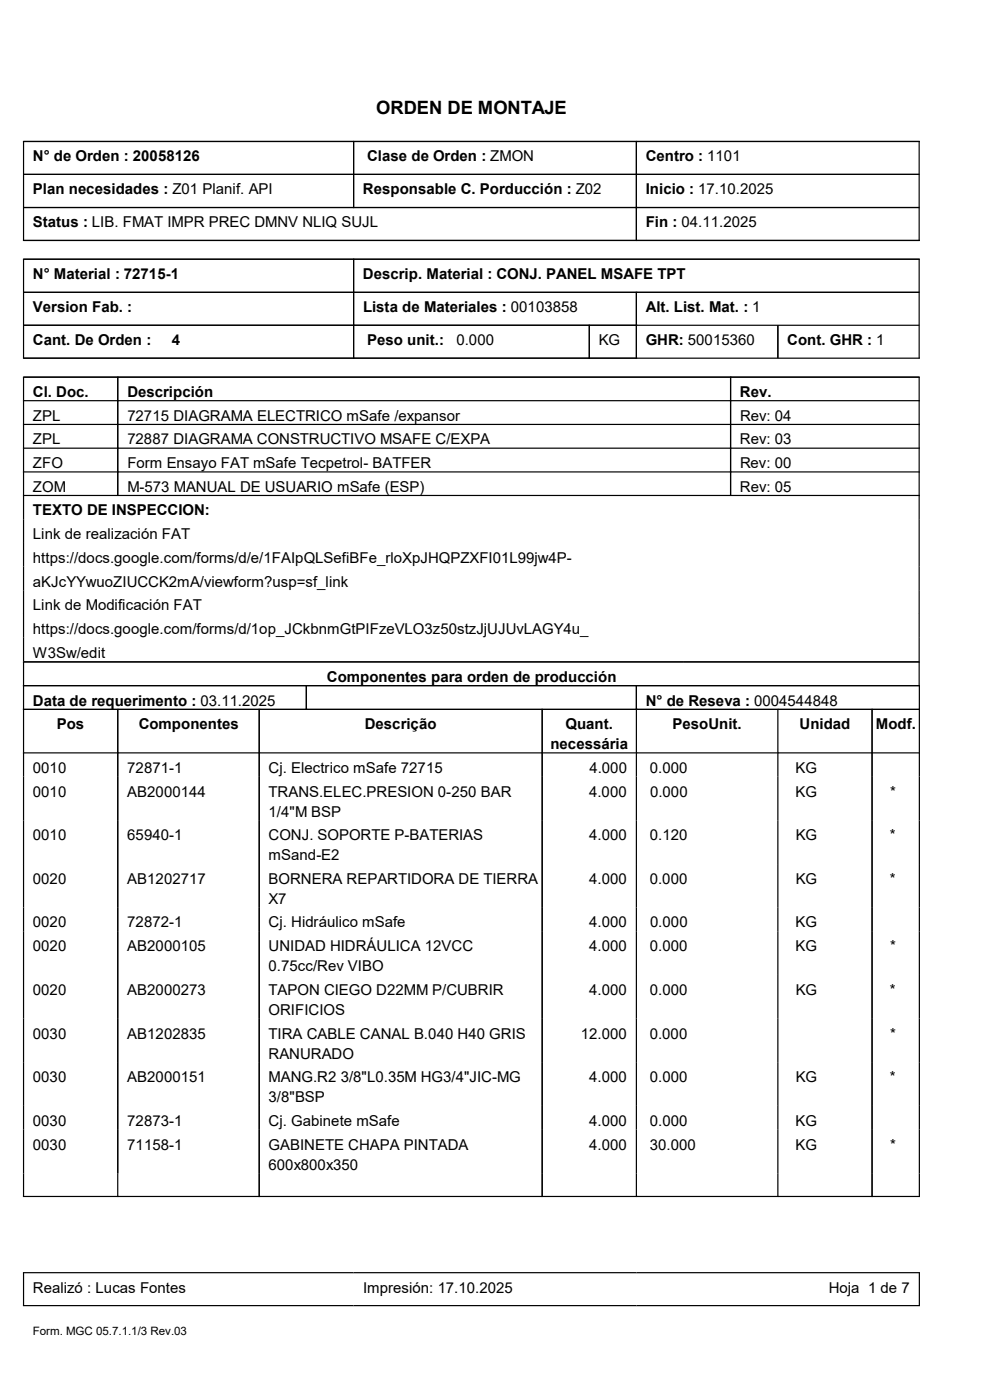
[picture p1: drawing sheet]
<svg xmlns="http://www.w3.org/2000/svg" width="210mm" height="297mm" viewBox="0 0 210 297" stroke-linecap="round" stroke-linejoin="round" font-family="sans-serif">
<defs><g id="words">
<text font-size="3.9" x="79.8" y="24.3">ORDEN DE MONTAJE</text>
<g font-size="3.2">
<text x="7" y="34.2">N° de Orden : 20058126</text>
<text x="77.9" y="34.2">Clase de Orden : ZMON</text>
<text x="137" y="34.2">Centro : 1101</text>
<text x="7" y="41.2">Plan necesidades : Z01 Planif. API</text>
<text x="77" y="41.2">Responsable C. Porducción : Z02</text>
<text x="137" y="41.2">Inicio : 17.10.2025</text>
<text x="7" y="48.3">Status : LIB. FMAT IMPR PREC DMNV NLIQ SUJL</text>
<text x="137" y="48.3">Fin : 04.11.2025</text>
<text x="7" y="59.2">N° Material : 72715-1</text>
<text x="77" y="59.2">Descrip. Material : CONJ. PANEL MSAFE TPT</text>
<text x="7" y="66.3">Version Fab. :</text>
<text x="77" y="66.3">Lista de Materiales : 00103858</text>
<text x="137" y="66.3">Alt. List. Mat. : 1</text>
<text x="7" y="73.2">Cant. De Orden :</text>
<text x="36.4" y="73.2">4</text>
<text x="77.9" y="73.2">Peso unit.:</text>
<text x="96.8" y="73.2">0.000</text>
<text x="127" y="73.2">KG</text>
<text x="137" y="73.2">GHR: 50015360</text>
<text x="167" y="73.2">Cont. GHR : 1</text>
<text x="7" y="84.2">Cl. Doc.</text>
<text x="7" y="89.2">ZPL</text>
<text x="27" y="89.2">72715 DIAGRAMA ELECTRICO mSafe /expansor</text>
<text x="27" y="84.2">Descripción</text>
<text x="157" y="84.2">Rev.</text>
<text x="157" y="89.2">Rev: 04</text>
<text x="7" y="94.3">ZPL</text>
<text x="27" y="94.3">72887 DIAGRAMA CONSTRUCTIVO MSAFE C/EXPA</text>
<text x="157" y="94.3">Rev: 03</text>
<text x="7" y="99.3">ZFO</text>
<text x="27" y="99.3">Form Ensayo FAT mSafe Tecpetrol- BATFER</text>
<text x="157" y="99.3">Rev: 00</text>
<text x="7" y="104.4">ZOM</text>
<text x="27" y="104.4">M-573 MANUAL DE USUARIO mSafe (ESP)</text>
<text x="157" y="104.4">Rev: 05</text>
<text x="7" y="109.3">TEXTO DE INSPECCION:</text>
<text x="7" y="114.4">Link de realización FAT</text>
<text x="7" y="119.4">https://docs.google.com/forms/d/e/1FAIpQLSefiBFe_rloXpJHQPZXFI01L99jw4P-</text>
<text x="7" y="124.5">aKJcYYwuoZIUCCK2mA/viewform?usp=sf_link</text>
<text x="7" y="129.5">Link de Modificación FAT</text>
<text x="7" y="134.5">https://docs.google.com/forms/d/1op_JCkbnmGtPIFzeVLO3z50stzJjUJUvLAGY4u_</text>
<text x="7" y="139.5">W3Sw/edit</text>
<text x="7" y="149.7">Data de requerimento : 03.11.2025</text>
<text x="69.3" y="144.7">Componentes para orden de producción</text>
<text x="137" y="149.7">N° de Reseva : 0004544848</text>
<text x="12.1" y="154.7">Pos</text>
<text x="29.4" y="154.7">Componentes</text>
<text x="77.4" y="154.7">Descrição</text>
<text x="120" y="154.7">Quant.</text>
<text x="142.7" y="154.7">PesoUnit.</text>
<text x="169.6" y="154.7">Unidad</text>
<text x="185.8" y="154.7">Modf.</text>
<text x="116.8" y="159">necessária</text>
<text x="7" y="164">0010</text>
<text x="27" y="164">72871-1</text>
<text x="57" y="164">Cj. Electrico mSafe 72715</text>
<text x="125" y="164">4.000</text>
<text x="137.9" y="164">0.000</text>
<text x="168.7" y="164">KG</text>
<text x="7" y="169">0010</text>
<text x="27" y="169">AB2000144</text>
<text x="57" y="169">TRANS.ELEC.PRESION 0-250 BAR</text>
<text x="57" y="173.2">1/4&quot;M BSP</text>
<text x="125" y="169">4.000</text>
<text x="137.9" y="169">0.000</text>
<text x="168.8" y="169">KG</text>
<text x="188.8" y="169">*</text>
<text x="7" y="178.3">0010</text>
<text x="27" y="178.3">65940-1</text>
<text x="57" y="178.3">CONJ. SOPORTE P-BATERIAS</text>
<text x="125" y="178.3">4.000</text>
<text x="137.9" y="178.3">0.120</text>
<text x="168.8" y="178.3">KG</text>
<text x="188.8" y="178.3">*</text>
<text x="57" y="182.5">mSand-E2</text>
<text x="7" y="187.5">0020</text>
<text x="27" y="187.5">AB1202717</text>
<text x="57" y="187.5">BORNERA REPARTIDORA DE TIERRA</text>
<text x="57" y="191.8">X7</text>
<text x="125" y="187.5">4.000</text>
<text x="137.8" y="187.5">0.000</text>
<text x="168.8" y="187.5">KG</text>
<text x="188.8" y="187.5">*</text>
<text x="7" y="196.8">0020</text>
<text x="27" y="196.8">72872-1</text>
<text x="57" y="196.8">Cj. Hidráulico mSafe</text>
<text x="125" y="196.8">4.000</text>
<text x="137.9" y="196.8">0.000</text>
<text x="168.8" y="196.8">KG</text>
<text x="7" y="201.8">0020</text>
<text x="27" y="201.8">AB2000105</text>
<text x="57" y="201.8">UNIDAD HIDRÁULICA 12VCC</text>
<text x="125" y="201.8">4.000</text>
<text x="137.9" y="201.8">0.000</text>
<text x="168.7" y="201.8">KG</text>
<text x="188.8" y="201.8">*</text>
<text x="57" y="206">0.75cc/Rev VIBO</text>
<text x="7" y="211.1">0020</text>
<text x="27" y="211.1">AB2000273</text>
<text x="57" y="211.1">TAPON CIEGO D22MM P/CUBRIR</text>
<text x="57" y="215.3">ORIFICIOS</text>
<text x="125" y="211.1">4.000</text>
<text x="137.9" y="211.1">0.000</text>
<text x="168.8" y="211.1">KG</text>
<text x="188.8" y="211.1">*</text>
<text x="7" y="220.3">0030</text>
<text x="27" y="220.3">AB1202835</text>
<text x="57" y="220.3">TIRA CABLE CANAL B.040 H40 GRIS</text>
<text x="123.2" y="220.3">12.000</text>
<text x="137.9" y="220.3">0.000</text>
<text x="188.8" y="220.3">*</text>
<text x="57" y="224.6">RANURADO</text>
<text x="7" y="229.6">0030</text>
<text x="27" y="229.6">AB2000151</text>
<text x="57" y="229.6">MANG.R2 3/8&quot;L0.35M HG3/4&quot;JIC-MG</text>
<text x="57" y="233.8">3/8&quot;BSP</text>
<text x="125" y="229.6">4.000</text>
<text x="137.9" y="229.6">0.000</text>
<text x="168.8" y="229.6">KG</text>
<text x="188.8" y="229.6">*</text>
<text x="7" y="238.8">0030</text>
<text x="27" y="238.8">72873-1</text>
<text x="57" y="238.8">Cj. Gabinete mSafe</text>
<text x="125" y="238.8">4.000</text>
<text x="137.9" y="238.8">0.000</text>
<text x="168.7" y="238.8">KG</text>
<text x="7" y="243.9">0030</text>
<text x="27" y="243.9">71158-1</text>
<text x="57" y="243.9">GABINETE CHAPA PINTADA</text>
<text x="125" y="243.9">4.000</text>
<text x="137.8" y="243.9">30.000</text>
<text x="168.8" y="243.9">KG</text>
<text x="188.8" y="243.9">*</text>
<text x="57" y="248.1">600x800x350</text>
<text x="7" y="274.2">Realizó : Lucas Fontes</text>
<text x="77" y="274.2">Impresión: 17.10.2025</text>
<text x="175.8" y="274.2">Hoja 1 de 7</text>
</g>
<text font-size="2.5" x="7" y="283.2">Form. MGC 05.7.1.1/3 Rev.03</text>
</g></defs>
<g fill="none" stroke="#000" stroke-width=".25">
<path d="M4.9 30h190.3M5 37h190M5 30v21M75 30v14M135 30v21M195 30v21M4.9 51h190.3M4.9 55h190.3M5 44h190M5 55v21M75 55v21M195 55v21"/>
<path d="M4.9 76h190.3M5 62h190M5 69h190M125 69v7M135 62v14M165 69v7M4.9 80h190.3M4.9 85h190.3M4.9 90h190.3M4.9 95.1h190.3M5 80v60.3M25 80v25.1"/>
<path d="M155 80v25.1M195 80v60.3M4.9 100.1h190.3M4.9 105.1h190.3M4.9 140.4h190.3M4.9 145.5h190.3M4.9 150.5h190.3M4.9 159.7h190.3M5 140.4v113.4M25 150.5v103.3M55 150.5v103.3M65 145.5v5"/>
<path d="M115 150.5v103.3M135 145.5v108.3M165 150.5v103.3M185 150.5v103.3M195 140.4v113.4M4.9 253.8h190.3M4.9 270h190.3M4.9 277h190.3M5 270v7M195 270v7"/>
</g>
<use href="#words"/>
</svg>
